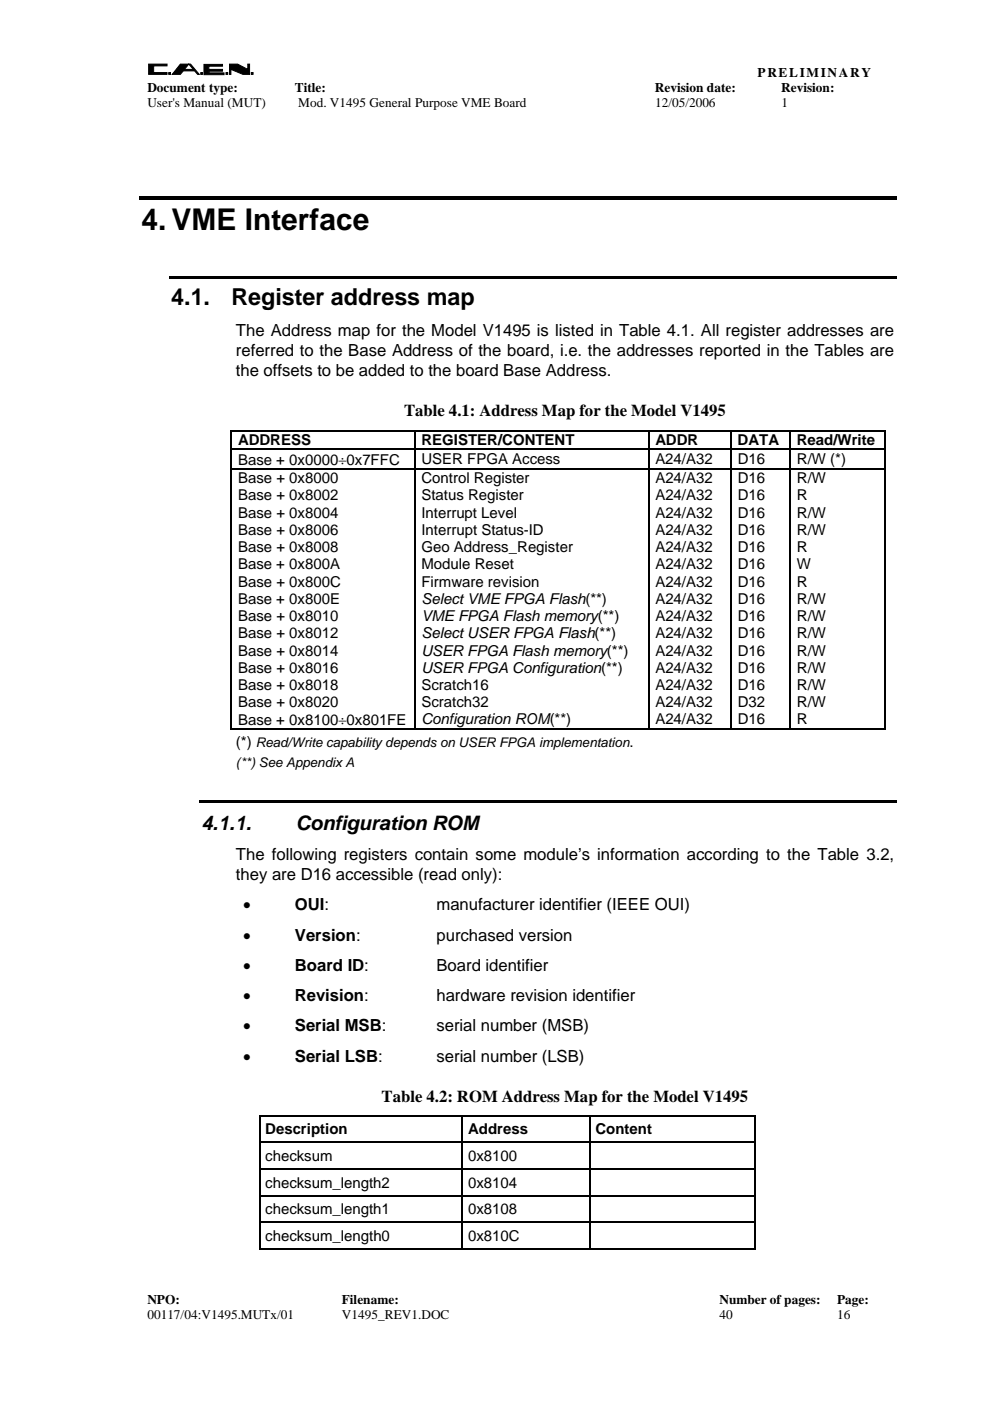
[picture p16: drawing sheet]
<svg xmlns="http://www.w3.org/2000/svg" width="210mm" height="297mm" viewBox="0 0 210 297" stroke-linecap="round" stroke-linejoin="round" font-family="sans-serif">
<defs><g id="words">
<text font-size="6.3" x="30" y="48.7">4. VME Interface</text>
<g font-size="4.9">
<text x="36.3" y="64.7">4.1.</text>
<text x="49.1" y="64.7">Register address map</text>
</g>
<g font-size="4.2">
<text x="42.7" y="175.9">4.1.1.</text>
<text x="62.7" y="175.9">Configuration ROM</text>
</g>
<g font-size="3.5">
<text x="50" y="71.3">The Address map for the Model V1495 is listed in Table 4.1. All register addresses are</text>
<text x="50" y="75.6">referred to the Base Address of the board, i.e. the addresses reported in the Tables are</text>
<text x="50" y="79.8">the offsets to be added to the board Base Address.</text>
<text x="85.7" y="88.3">Table 4.1: Address Map for the Model V1495</text>
<text x="50" y="182.4">The following registers contain some module’s information according to the Table 3.2,</text>
<text x="50" y="186.6">they are D16 accessible (read only):</text>
<text x="51.5" y="193">•</text>
<text x="62.5" y="193">OUI:</text>
<text x="92.5" y="193">manufacturer identifier (IEEE OUI)</text>
<text x="51.5" y="199.4">•</text>
<text x="62.5" y="199.4">Version:</text>
<text x="92.6" y="199.4">purchased version</text>
<text x="51.5" y="205.8">•</text>
<text x="62.5" y="205.8">Board ID:</text>
<text x="92.6" y="205.8">Board identifier</text>
<text x="51.5" y="212.3">•</text>
<text x="62.5" y="212.3">Revision:</text>
<text x="92.5" y="212.3">hardware revision identifier</text>
<text x="51.5" y="218.7">•</text>
<text x="62.5" y="218.7">Serial MSB:</text>
<text x="92.6" y="218.7">serial number (MSB)</text>
<text x="51.5" y="225.1">•</text>
<text x="62.5" y="225.1">Serial LSB:</text>
<text x="92.6" y="225.1">serial number (LSB)</text>
<text x="80.9" y="233.6">Table 4.2: ROM Address Map for the Model V1495</text>
</g>
<g font-size="3.2">
<text x="50.5" y="94.4">ADDRESS</text>
<text x="89.4" y="94.4">REGISTER/CONTENT</text>
<text x="139" y="94.4">ADDR</text>
<text x="156.4" y="94.4">DATA</text>
<text x="168.9" y="94.4">Read/Write</text>
<text x="50.5" y="98.5">Base + 0x0000÷0x7FFC</text>
<text x="89.4" y="98.3">USER FPGA Access</text>
<text x="139" y="98.3">A24/A32</text>
<text x="156.4" y="98.3">D16</text>
<text x="169" y="98.3">R/W (*)</text>
<text x="50.5" y="102.5">Base + 0x8000</text>
<text x="50.5" y="106.1">Base + 0x8002</text>
<text x="89.4" y="102.5">Control Register</text>
<text x="89.4" y="106.1">Status Register</text>
<text x="139" y="102.5">A24/A32</text>
<text x="139" y="106.1">A24/A32</text>
<text x="156.4" y="102.5">D16</text>
<text x="156.4" y="106.1">D16</text>
<text x="169" y="102.5">R/W</text>
<text x="169" y="106.1">R</text>
<text x="50.5" y="109.8">Base + 0x8004</text>
<text x="50.5" y="113.4">Base + 0x8006</text>
<text x="89.4" y="109.8">Interrupt Level</text>
<text x="89.4" y="113.4">Interrupt Status-ID</text>
<text x="139" y="109.8">A24/A32</text>
<text x="139" y="113.4">A24/A32</text>
<text x="156.4" y="109.8">D16</text>
<text x="156.4" y="113.4">D16</text>
<text x="169" y="109.8">R/W</text>
<text x="169" y="113.4">R/W</text>
<text x="50.5" y="117.1">Base + 0x8008</text>
<text x="89.4" y="117.1">Geo Address_Register</text>
<text x="139" y="117.1">A24/A32</text>
<text x="156.4" y="117.1">D16</text>
<text x="169" y="117.1">R</text>
<text x="50.5" y="120.7">Base + 0x800A</text>
<text x="50.5" y="124.4">Base + 0x800C</text>
<text x="89.4" y="120.7">Module Reset</text>
<text x="89.4" y="124.4">Firmware revision</text>
<text x="139" y="120.7">A24/A32</text>
<text x="139" y="124.4">A24/A32</text>
<text x="156.4" y="120.7">D16</text>
<text x="156.4" y="124.4">D16</text>
<text x="169" y="120.7">W</text>
<text x="169" y="124.4">R</text>
<text x="50.5" y="128">Base + 0x800E</text>
<text x="50.5" y="131.7">Base + 0x8010</text>
<text x="89.4" y="128">Select VME FPGA Flash(**)</text>
<text x="89.4" y="131.7">VME FPGA Flash memory(**)</text>
<text x="139" y="128">A24/A32</text>
<text x="139" y="131.7">A24/A32</text>
<text x="156.4" y="128">D16</text>
<text x="156.4" y="131.7">D16</text>
<text x="169" y="128">R/W</text>
<text x="169" y="131.7">R/W</text>
<text x="50.5" y="135.3">Base + 0x8012</text>
<text x="89.4" y="135.3">Select USER FPGA Flash(**)</text>
<text x="139" y="135.3">A24/A32</text>
<text x="156.4" y="135.3">D16</text>
<text x="169" y="135.3">R/W</text>
<text x="50.5" y="139">Base + 0x8014</text>
<text x="50.5" y="142.6">Base + 0x8016</text>
<text x="89.4" y="139">USER FPGA Flash memory(**)</text>
<text x="89.4" y="142.6">USER FPGA Configuration(**)</text>
<text x="139" y="139">A24/A32</text>
<text x="139" y="142.6">A24/A32</text>
<text x="156.4" y="139">D16</text>
<text x="156.4" y="142.6">D16</text>
<text x="169" y="139">R/W</text>
<text x="169" y="142.6">R/W</text>
<text x="50.5" y="146.3">Base + 0x8018</text>
<text x="50.5" y="149.9">Base + 0x8020</text>
<text x="89.4" y="146.3">Scratch16</text>
<text x="89.4" y="149.9">Scratch32</text>
<text x="139" y="146.3">A24/A32</text>
<text x="139" y="149.9">A24/A32</text>
<text x="156.4" y="146.3">D16</text>
<text x="156.4" y="149.9">D32</text>
<text x="169" y="146.3">R/W</text>
<text x="169" y="149.9">R/W</text>
<text x="50.5" y="153.8">Base + 0x8100÷0x801FE</text>
<text x="89.4" y="153.6">Configuration ROM(**)</text>
<text x="139" y="153.6">A24/A32</text>
<text x="156.4" y="153.6">D16</text>
<text x="169" y="153.6">R</text>
<text x="50" y="158.3">(*)</text>
<text x="56.2" y="240.5">Description</text>
<text x="99.3" y="240.5">Address</text>
<text x="126.3" y="240.5">Content</text>
<text x="56.2" y="246.2">checksum</text>
<text x="56.2" y="251.8">checksum_length2</text>
<text x="99.3" y="251.8">0x8104</text>
<text x="99.3" y="246.2">0x8100</text>
<text x="56.2" y="257.5">checksum_length1</text>
<text x="99.3" y="257.5">0x8108</text>
<text x="56.2" y="263.1">checksum_length0</text>
<text x="99.3" y="263.1">0x810C</text>
</g>
<g font-size="2.8">
<text x="160.6" y="16.3">PRELIMINARY</text>
<text x="31.2" y="19.6">Document type:</text>
<text x="31.2" y="22.7">User's Manual (MUT)</text>
<text x="62.5" y="19.6">Title:</text>
<text x="63.2" y="22.7">Mod. V1495 General Purpose VME Board</text>
<text x="138.9" y="19.6">Revision date:</text>
<text x="138.9" y="22.7">12/05/2006</text>
<text x="165.6" y="19.6">Revision:</text>
<text x="165.7" y="22.7">1</text>
<text x="54.3" y="158.3">Read/Write capability depends on USER FPGA implementation.</text>
<text x="50" y="162.6">(**) See Appendix A</text>
<text x="31.2" y="276.5">NPO:</text>
<text x="31.2" y="279.7">00117/04:V1495.MUTx/01</text>
<text x="72.5" y="276.5">Filename:</text>
<text x="72.5" y="279.7">V1495_REV1.DOC</text>
<text x="152.5" y="279.7">40</text>
<text x="152.5" y="276.5">Number of pages:</text>
<text x="177.5" y="276.5">Page:</text>
<text x="177.5" y="279.7">16</text>
</g>
</g></defs>
<g fill="#000" stroke="#000" stroke-width=".21">
<path d="M31.5 13.6h3.9v.4h-2.8v1.4h2.8v.4h-3.9z" fill-rule="evenodd"/>
<path d="M35.8 15.4h.4v.4h-.4z" fill-rule="evenodd"/>
<path d="M38.2 13.6h2.2l1.8 2.2h-.3l-1.9-2.2-1.8 2.2h-1.7z" fill-rule="evenodd"/>
<path d="M38.3 14.7h2.8v.3h-2.8z" fill-rule="evenodd"/>
<path d="M42.6 15.4h.3v.4h-.3z" fill-rule="evenodd"/>
<path d="M43.2 13.7h4v.3h-2.9v.7h2.9v.4h-2.9v.4h3.2v.3h-4.3z" fill-rule="evenodd"/>
<path d="M47.9 15.4h.4v.4h-.4z" fill-rule="evenodd"/>
<path d="M48.7 13.6h1.7l2.1 1.1v-1.1h.4v2.2h-1.4l-2.5-1.1v1.1h-.3z" fill-rule="evenodd"/>
<path d="M53.3 15.4h.4v.4h-.4z" fill-rule="evenodd"/>
</g>
<g fill="#000">
<path d="M29.5 41.6h160.6v.8h-160.6zM35.8 58.5h154.3v.6h-154.3zM48.9 91.2h.3v.2h-.3zM48.9 95.1h.3v.3h-.3zM48.9 99.3h.3v.2h-.3zM87.8 91.2h.3v.2h-.3zM87.8 95.1h.3v.3h-.3zM87.8 99.3h.3v.2h-.3zM137.4 91.2h.3v.2h-.3zM137.4 95.1h.3v.3h-.3zM137.4 99.3h.3v.2h-.3zM154.9 91.2h.3v.2h-.3z"/>
<path d="M154.9 95.1h.3v.3h-.3zM154.9 99.3h.3v.2h-.3zM167.4 91.2h.3v.2h-.3zM167.4 95.1h.3v.3h-.3zM167.4 99.3h.3v.2h-.3zM187.4 91.2h.3v.2h-.3zM187.4 95.1h.3v.3h-.3zM187.4 99.3h.3v.2h-.3zM187.4 154.5h.3v.2h-.3zM42.2 169.6h147.9v.5h-147.9zM54.9 236.5h.3v.2h-.3zM97.9 236.5h.3v.2h-.3z"/>
<path d="M124.9 236.5h.3v.2h-.3zM159.9 236.5h.3v.2h-.3zM54.9 242.1h.3v.3h-.3zM54.9 247.8h.3v.2h-.3zM54.9 253.4h.3v.3h-.3zM54.9 259h.3v.3h-.3zM97.9 242.1h.3v.3h-.3zM97.9 247.8h.3v.2h-.3zM97.9 253.4h.3v.3h-.3zM97.9 259h.3v.3h-.3zM124.9 242.1h.3v.3h-.3zM124.9 247.8h.3v.2h-.3z"/>
<path d="M124.9 253.4h.3v.3h-.3zM124.9 259h.3v.3h-.3zM159.9 242.1h.3v.3h-.3zM159.9 247.8h.3v.2h-.3zM159.9 253.4h.3v.3h-.3zM159.9 259h.3v.3h-.3zM159.9 264.7h.3v.2h-.3z"/>
</g>
<g fill="none" stroke="#000" stroke-width=".25">
<path d="M48.9 91.3h38.9M49.1 91.4v3.7M49.1 95.4v3.9M49.1 99.5v55.2M49.2 95.2h38.6M49.2 99.4h38.6M88 91.4v3.7M88 95.4v3.9M88 99.5v55.2M88.1 91.3h49.3M88.1 95.2h49.3M88.1 99.4h49.3"/>
<path d="M137.5 91.4v3.7M137.5 95.4v3.9M137.5 99.5v55.2M137.7 91.3h17.2M137.7 95.2h17.2M137.7 99.4h17.2M155 91.4v3.7M155 95.4v3.9M155 99.5v55.2M155.2 91.3h12.2M155.2 95.2h12.2M155.2 99.4h12.2"/>
<path d="M167.6 91.4v3.7M167.6 95.4v3.9M167.6 99.5v55.2M167.7 91.3h19.7M167.7 95.2h19.7M167.7 99.4h19.7M187.6 91.4v3.7M187.6 95.4v3.9M187.6 99.5v55.2M48.9 154.6h38.9M88.1 154.6h49.3M137.7 154.6h17.2"/>
<path d="M155.2 154.6h12.2M167.7 154.6h19.7M54.9 236.6h43M55 236.7v5.4M98 236.7v5.4M98.2 236.6h26.7M125 236.7v5.4M125.2 236.6h34.7M160 236.7v5.4M55 242.4v5.4M55 248v5.4M55 253.7v5.3"/>
<path d="M55 259.3v5.6M55.2 242.2h42.7M55.2 247.9h42.7M55.2 253.5h42.7M55.2 259.2h42.7M98 242.4v5.4M98 248v5.4M98 253.7v5.3M98 259.3v5.6M98.2 242.2h26.7M98.2 247.9h26.7M98.2 253.5h26.7"/>
<path d="M98.2 259.2h26.7M125 242.4v5.4M125 248v5.4M125 253.7v5.3M125 259.3v5.6M125.2 242.2h34.7M125.2 247.9h34.7M125.2 253.5h34.7M125.2 259.2h34.7M160 242.4v5.4M160 248v5.4M160 253.7v5.3"/>
<path d="M160 259.3v5.6M54.9 264.8h43M98.2 264.8h26.7M125.2 264.8h34.7"/>
</g>
<use href="#words"/>
</svg>
